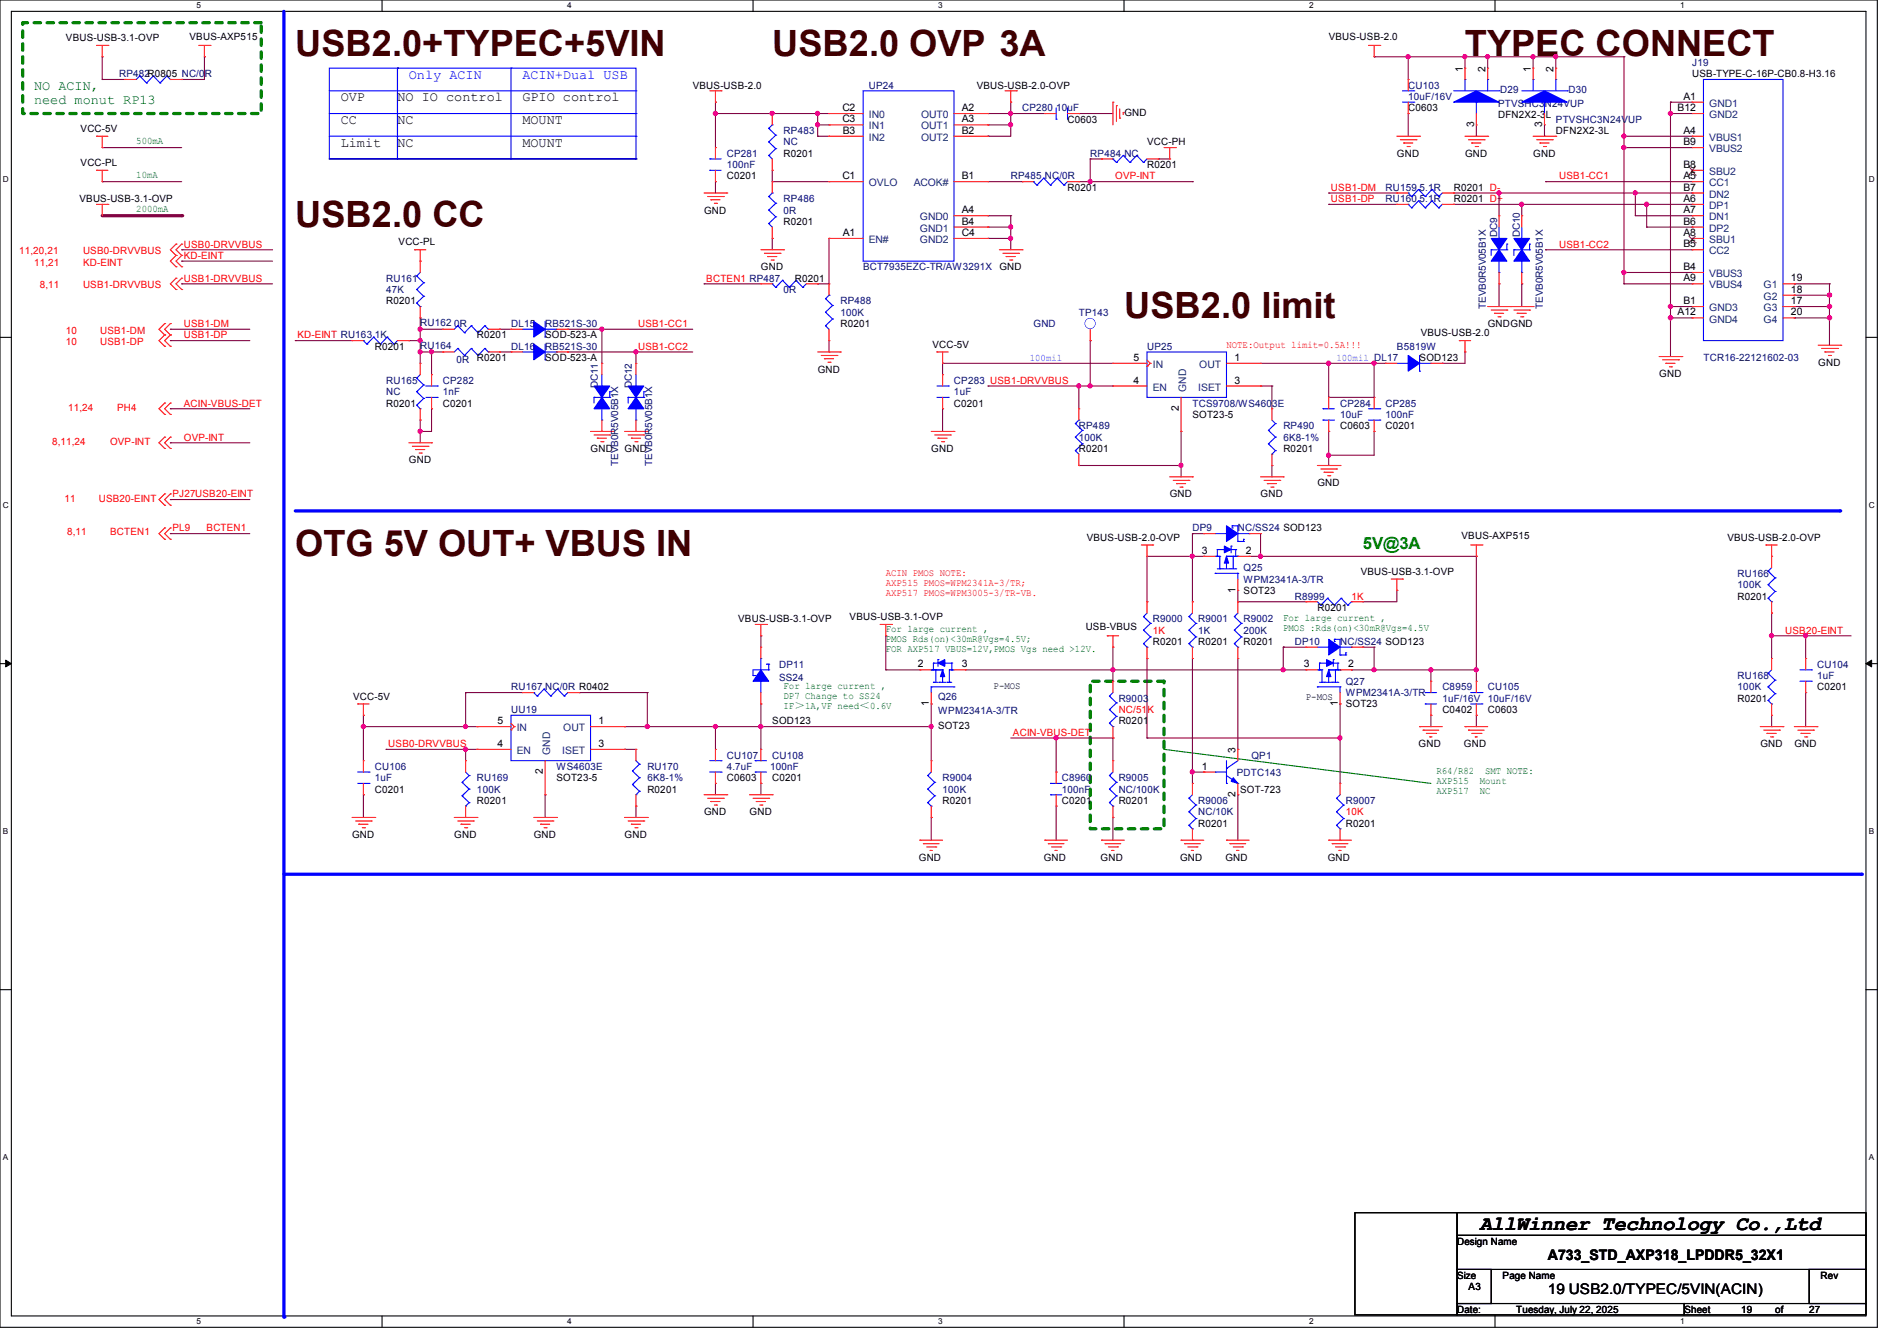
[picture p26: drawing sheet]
<svg xmlns="http://www.w3.org/2000/svg" width="297mm" height="210mm" viewBox="0 0 297 210" stroke-linecap="round" stroke-linejoin="round" font-family="sans-serif">
<defs><g id="words">
<g font-size="5.7" fill="#400000">
<text x="46.2" y="8.8">USB2.0+TYPEC+5VIN</text>
<text x="120.9" y="8.8">USB2.0 OVP 3A</text>
<text x="229.4" y="8.8">TYPEC CONNECT</text>
<text x="46.2" y="35.5">USB2.0 CC</text>
<text x="176" y="49.7">USB2.0 limit</text>
<text x="46.2" y="87.1">OTG 5V OUT+ VBUS IN</text>
</g>
<text font-size="3.2" x="231.7" y="192.6">AllWinner Technology Co.,Ltd</text>
<text font-size="2.6" fill="#008000" x="213.4" y="86">5V@3A</text>
<g font-size="2.3">
<text x="242.3" y="197.4">A733_STD_AXP318_LPDDR5_32X1</text>
<text x="242.3" y="202.7">19 USB2.0/TYPEC/5VIN(ACIN)</text>
</g>
<g font-size="2.1" fill="#008000">
<text x="5.3" y="14.1">NO ACIN,</text>
<text x="5.3" y="16.2">need monut RP13</text>
</g>
<g font-size="2.1">
<text x="53.3" y="15.9">OVP</text>
<text x="62.2" y="15.9">NO IO control</text>
<text x="81.8" y="15.9">GPIO control</text>
<text x="53.3" y="19.4">CC</text>
<text x="53.3" y="23">Limit</text>
<text x="62.2" y="19.4">NC</text>
<text x="62.2" y="23">NC</text>
<text x="81.8" y="19.4">MOUNT</text>
<text x="81.8" y="23">MOUNT</text>
</g>
<g font-size="2.1" fill="#00f">
<text x="64" y="12.3">Only ACIN</text>
<text x="81.8" y="12.3">ACIN+Dual USB</text>
</g>
<g font-size="1.6">
<text x="10.3" y="6.4">VBUS-USB-3.1-OVP</text>
<text x="29.7" y="6.2">VBUS-AXP515</text>
<text x="208" y="6.2">VBUS-USB-2.0</text>
<text x="229" y="11.2" transform="rotate(-90 229 11.2)">1</text>
<text x="232.6" y="11.2" transform="rotate(-90 232.6 11.2)">2</text>
<text x="239.7" y="11.2" transform="rotate(-90 239.7 11.2)">1</text>
<text x="243.2" y="11.2" transform="rotate(-90 243.2 11.2)">2</text>
<text x="108.5" y="13.9">VBUS-USB-2.0</text>
<text x="131.9" y="17.4">C2</text>
<text x="150.6" y="17.4">A2</text>
<text x="152.9" y="13.9">VBUS-USB-2.0-OVP</text>
<text x="220.5" y="17.4">C0603</text>
<text x="262.7" y="17.4">B12</text>
<text x="263.5" y="15.6">A1</text>
<text x="264.9" y="12.1">USB-TYPE-C-16P-CB0.8-H3.16</text>
<text x="12.6" y="20.7">VCC-5V</text>
<text x="131.9" y="19.2">C3</text>
<text x="132" y="21">B3</text>
<text x="150.6" y="19.2">A3</text>
<text x="150.6" y="21">B2</text>
<text x="167.1" y="19.2">C0603</text>
<text x="176" y="18.2">GND</text>
<text x="179.6" y="22.8">VCC-PH</text>
<text x="230.8" y="19.9" transform="rotate(-90 230.8 19.9)">3</text>
<text x="234.5" y="18.5">DFN2X2-3L</text>
<text x="241.4" y="19.9" transform="rotate(-90 241.4 19.9)">3</text>
<text x="243.6" y="21">DFN2X2-3L</text>
<text x="263.5" y="21">A4</text>
<text x="263.5" y="22.7">B9</text>
<text x="12.6" y="26">VCC-PL</text>
<text x="113.8" y="28.1">C0201</text>
<text x="122.7" y="24.6">R0201</text>
<text x="131.9" y="28.1">C1</text>
<text x="150.6" y="28.1">B1</text>
<text x="167.1" y="29.9">R0201</text>
<text x="179.6" y="26.3">R0201</text>
<text x="218.7" y="24.6">GND</text>
<text x="227.6" y="29.9">R0201 D-</text>
<text x="229.4" y="24.6">GND</text>
<text x="240" y="24.6">GND</text>
<text x="263.5" y="26.3">B8</text>
<text x="263.5" y="28.1">A5</text>
<text x="263.5" y="29.8">B7</text>
<text x="12.4" y="31.7">VBUS-USB-3.1-OVP</text>
<text x="110.2" y="33.4">GND</text>
<text x="122.7" y="35.2">R0201</text>
<text x="150.6" y="33.4">A4</text>
<text x="150.6" y="35.2">B4</text>
<text x="227.6" y="31.7">R0201 D+</text>
<text x="263.5" y="31.6">A6</text>
<text x="263.5" y="33.4">A7</text>
<text x="263.5" y="35.2">B6</text>
<text x="62.4" y="38.4">VCC-PL</text>
<text x="132" y="37">A1</text>
<text x="150.6" y="37">C4</text>
<text x="263.5" y="37">A8</text>
<text x="263.5" y="38.7">B5</text>
<text x="60.5" y="47.7">R0201</text>
<text x="119.1" y="42.3">GND</text>
<text x="124.5" y="44.1">R0201</text>
<text x="156.5" y="42.3">GND</text>
<text x="263.5" y="42.3">B4</text>
<text x="263.5" y="44.1">A9</text>
<text x="263.5" y="47.6">B1</text>
<text x="280.4" y="47.6">17</text>
<text x="280.4" y="45.8">18</text>
<text x="280.4" y="44.1">19</text>
<text x="74.7" y="53">R0201</text>
<text x="85.3" y="53">SOD-523-A</text>
<text x="131.6" y="51.2">R0201</text>
<text x="222.4" y="52.7">VBUS-USB-2.0</text>
<text x="232.9" y="51.2">GNDGND</text>
<text x="262.7" y="49.4">A12</text>
<text x="280.4" y="49.4">20</text>
<text x="58.7" y="54.8">R0201</text>
<text x="74.7" y="56.6">R0201</text>
<text x="85.3" y="56.6">SOD-523-A</text>
<text x="128" y="58.3">GND</text>
<text x="146" y="54.4">VCC-5V</text>
<text x="177.5" y="56.5">5</text>
<text x="193.3" y="56.5">1</text>
<text x="222.3" y="56.6">SOD123</text>
<text x="259.8" y="59.1">GND</text>
<text x="284.7" y="57.3">GND</text>
<text x="60.5" y="63.7">R0201</text>
<text x="69.3" y="63.7">C0201</text>
<text x="149.4" y="63.7">C0201</text>
<text x="177.5" y="60.1">4</text>
<text x="184.5" y="64.3" transform="rotate(-90 184.5 64.3)">2</text>
<text x="186.7" y="65.4">SOT23-5</text>
<text x="193.3" y="60.1">3</text>
<text x="92.5" y="70.8">GND</text>
<text x="97.8" y="70.8">GND</text>
<text x="145.8" y="70.8">GND</text>
<text x="168.9" y="70.8">R0201</text>
<text x="200.9" y="70.8">R0201</text>
<text x="209.8" y="67.2">C0603</text>
<text x="216.9" y="67.2">C0201</text>
<text x="64" y="72.6">GND</text>
<text x="183.1" y="77.9">GND</text>
<text x="197.4" y="77.9">GND</text>
<text x="206.3" y="76.1">GND</text>
<text x="170.1" y="84.7">VBUS-USB-2.0-OVP</text>
<text x="188.1" y="86.7">3</text>
<text x="195" y="86.7">2</text>
<text x="228.8" y="84.5">VBUS-AXP515</text>
<text x="270.4" y="84.7">VBUS-USB-2.0-OVP</text>
<text x="193.4" y="92.8" transform="rotate(-90 193.4 92.8)">1</text>
<text x="194.7" y="93">SOT23</text>
<text x="206.3" y="95.7">R0201</text>
<text x="213" y="90">VBUS-USB-3.1-OVP</text>
<text x="272.1" y="93.9">R0201</text>
<text x="115.6" y="97.5">VBUS-USB-3.1-OVP</text>
<text x="133" y="97.1">VBUS-USB-3.1-OVP</text>
<text x="170" y="98.7">USB-VBUS</text>
<text x="180.5" y="101">R0201</text>
<text x="187.6" y="101">R0201</text>
<text x="194.7" y="101">R0201</text>
<text x="143.7" y="104.5">2</text>
<text x="150.6" y="104.5">3</text>
<text x="155.6" y="107.9">P-MOS</text>
<text x="204.2" y="104.5">3</text>
<text x="211.1" y="104.5">2</text>
<text x="55.3" y="109.6">VCC-5V</text>
<text x="77.9" y="113.4">5</text>
<text x="93.7" y="113.4">1</text>
<text x="120.9" y="113.5">SOD123</text>
<text x="145.4" y="110.6" transform="rotate(-90 145.4 110.6)">1</text>
<text x="175.1" y="113.5">R0201</text>
<text x="204.5" y="109.7">P-MOS</text>
<text x="209.4" y="110.6" transform="rotate(-90 209.4 110.6)">1</text>
<text x="210.7" y="110.8">SOT23</text>
<text x="225.8" y="111.7">C0402</text>
<text x="232.9" y="111.7">C0603</text>
<text x="272.1" y="109.9">R0201</text>
<text x="284.5" y="108.1">C0201</text>
<text x="77.9" y="117">4</text>
<text x="93.7" y="117">3</text>
<text x="146.9" y="114.2">SOT23</text>
<text x="193.4" y="117.9" transform="rotate(-90 193.4 117.9)">3</text>
<text x="222.1" y="117">GND</text>
<text x="229.2" y="117">GND</text>
<text x="275.6" y="117">GND</text>
<text x="280.9" y="117">GND</text>
<text x="58.7" y="124.1">C0201</text>
<text x="74.7" y="125.9">R0201</text>
<text x="85" y="121.2" transform="rotate(-90 85 121.2)">2</text>
<text x="87.1" y="122.3">SOT23-5</text>
<text x="101.4" y="124.1">R0201</text>
<text x="113.8" y="122.3">C0603</text>
<text x="120.9" y="122.3">C0201</text>
<text x="147.6" y="125.9">R0201</text>
<text x="166.3" y="125.9">C0201</text>
<text x="175.1" y="125.9">R0201</text>
<text x="188.1" y="120.5">1</text>
<text x="193.4" y="124.8" transform="rotate(-90 193.4 124.8)">2</text>
<text x="194.2" y="124.1">SOT-723</text>
<text x="55.1" y="131.2">GND</text>
<text x="71.1" y="131.2">GND</text>
<text x="83.6" y="131.2">GND</text>
<text x="97.8" y="131.2">GND</text>
<text x="110.2" y="127.7">GND</text>
<text x="117.4" y="127.7">GND</text>
<text x="187.6" y="129.5">R0201</text>
<text x="210.7" y="129.5">R0201</text>
<text x="143.9" y="134.8">GND</text>
<text x="163.4" y="134.8">GND</text>
<text x="172.3" y="134.8">GND</text>
<text x="184.8" y="134.8">GND</text>
<text x="191.9" y="134.8">GND</text>
<text x="207.9" y="134.8">GND</text>
<text x="228.1" y="194.9">Design Name</text>
<text x="228.1" y="200.2">Size</text>
<text x="229.9" y="202">A3</text>
<text x="235.3" y="200.2">Page Name</text>
<text x="285" y="200.2">Rev</text>
<text x="228.1" y="205.6">Date:</text>
<text x="237.4" y="205.6">Tuesday, July 22, 2025</text>
<text x="263.7" y="205.6">Sheet</text>
<text x="272.6" y="205.6">19</text>
<text x="277.9" y="205.6">of</text>
<text x="283.3" y="205.6">27</text>
</g>
<g font-size="1.6" fill="#000080">
<text x="264.9" y="10.3">J19</text>
<text x="18.7" y="12.1">RP482R0805 NC/0R</text>
<text x="136" y="13.9">UP24</text>
<text x="160" y="17.4">CP280</text>
<text x="165.4" y="17.4">10uF</text>
<text x="220.5" y="13.9">CU103</text>
<text x="220.5" y="15.7">10uF/16V</text>
<text x="234.5" y="16.7">PTVSHC3N24VUP</text>
<text x="234.9" y="14.6">D29</text>
<text x="245.5" y="14.6">D30</text>
<text x="122.7" y="21">RP483</text>
<text x="122.7" y="22.8">NC</text>
<text x="243.6" y="19.2">PTVSHC3N24VUP</text>
<text x="113.8" y="24.6">CP281</text>
<text x="113.8" y="26.3">100nF</text>
<text x="158.3" y="28.1">RP485 NC/0R</text>
<text x="170.7" y="24.6">RP484 NC</text>
<text x="216.9" y="29.9">RU159</text>
<text x="222.3" y="29.9">5.1R</text>
<text x="122.7" y="31.7">RP486</text>
<text x="122.7" y="33.4">0R</text>
<text x="216.9" y="31.7">RU160</text>
<text x="222.3" y="31.7">5.1R</text>
<text x="60.5" y="44.1">RU161</text>
<text x="60.5" y="45.9">47K</text>
<text x="122.7" y="45.9">0R</text>
<text x="131.6" y="47.7">RP488</text>
<text x="135.1" y="42.3">BCT7935EZC-TR/AW3291X</text>
<text x="58.7" y="53">1K</text>
<text x="65.8" y="51.1">RU162</text>
<text x="71.1" y="51.2">0R</text>
<text x="80" y="51.2">DL15</text>
<text x="85.3" y="51.2">RB521S-30</text>
<text x="131.6" y="49.4">100K</text>
<text x="161.8" y="51.2">GND</text>
<text x="168.9" y="49.4">TP143</text>
<text x="65.8" y="54.6">RU164</text>
<text x="71.5" y="56.9">0R</text>
<text x="80" y="54.8">DL16</text>
<text x="85.3" y="54.8">RB521S-30</text>
<text x="179.6" y="54.8">UP25</text>
<text x="218.7" y="54.8">B5819W</text>
<text x="266.7" y="56.6">TCR16-22121602-03</text>
<text x="60.5" y="60.1">RU165</text>
<text x="60.5" y="61.9">NC</text>
<text x="69.3" y="60.1">CP282</text>
<text x="69.3" y="61.9">1nF</text>
<text x="149.4" y="60.1">CP283 USB1-DRVVBUS</text>
<text x="149.4" y="61.9">1uF</text>
<text x="186.7" y="63.7">TCS9708/WS4603E</text>
<text x="209.8" y="63.7">CP284</text>
<text x="209.8" y="65.4">10uF</text>
<text x="216.9" y="63.7">CP285</text>
<text x="216.9" y="65.4">100nF</text>
<text x="168.9" y="67.2">RP489</text>
<text x="168.9" y="69">100K</text>
<text x="200.9" y="67.2">RP490</text>
<text x="200.9" y="69">6K8-1%</text>
<text x="186.7" y="83.2">DP9</text>
<text x="193.8" y="83.2">NC/SS24 SOD123</text>
<text x="194.7" y="89.5">Q25</text>
<text x="194.7" y="91.2">WPM2341A-3/TR</text>
<text x="202.7" y="93.9">R8999</text>
<text x="272.1" y="90.3">RU166</text>
<text x="272.1" y="92.1">100K</text>
<text x="180.5" y="97.5">R9000</text>
<text x="187.6" y="97.5">R9001</text>
<text x="187.6" y="99.2">1K</text>
<text x="194.7" y="97.5">R9002</text>
<text x="194.7" y="99.2">200K</text>
<text x="202.7" y="101">DP10</text>
<text x="209.8" y="101">NC/SS24 SOD123</text>
<text x="122" y="104.6">DP11</text>
<text x="122" y="106.7">SS24</text>
<text x="210.7" y="107.2">Q27</text>
<text x="272.1" y="106.3">RU168</text>
<text x="284.5" y="104.6">CU104</text>
<text x="284.5" y="106.3">1uF</text>
<text x="80" y="111.7">UU19</text>
<text x="80" y="108.1">RU167 NC/0R R0402</text>
<text x="146.9" y="109.6">Q26</text>
<text x="146.9" y="111.8">WPM2341A-3/TR</text>
<text x="175.1" y="109.9">R9003</text>
<text x="210.7" y="109">WPM2341A-3/TR</text>
<text x="225.8" y="108.1">C8959</text>
<text x="225.8" y="109.9">1uF/16V</text>
<text x="232.9" y="108.1">CU105</text>
<text x="232.9" y="109.9">10uF/16V</text>
<text x="272.1" y="108.1">100K</text>
<text x="113.8" y="118.8">CU107</text>
<text x="120.9" y="118.8">CU108</text>
<text x="195.9" y="118.8">QP1</text>
<text x="58.7" y="120.6">CU106</text>
<text x="58.7" y="122.3">1uF</text>
<text x="74.7" y="122.3">RU169</text>
<text x="74.7" y="124.1">100K</text>
<text x="87.1" y="120.6">WS4603E</text>
<text x="101.4" y="120.6">RU170</text>
<text x="101.4" y="122.3">6K8-1%</text>
<text x="113.8" y="120.6">4.7uF</text>
<text x="120.6" y="120.6">100nF</text>
<text x="147.6" y="122.3">R9004</text>
<text x="147.6" y="124.1">100K</text>
<text x="166.3" y="122.3">C8960</text>
<text x="166.3" y="124.1">100nF</text>
<text x="175.1" y="122.3">R9005</text>
<text x="175.1" y="124.1">NC/100K</text>
<text x="187.6" y="125.9">R9006</text>
<text x="193.6" y="121.5">PDTC143</text>
<text x="210.7" y="125.9">R9007</text>
<text x="187.6" y="127.7">NC/10K</text>
</g>
<g font-size="1.6" fill="#004080">
<text x="267.6" y="16.7">GND1</text>
<text x="136" y="18.5">IN0</text>
<text x="136" y="20.3">IN1</text>
<text x="136" y="22.1">IN2</text>
<text x="144.2" y="18.5">OUT0</text>
<text x="144.2" y="20.3">OUT1</text>
<text x="144.2" y="22.1">OUT2</text>
<text x="267.6" y="18.5">GND2</text>
<text x="267.6" y="22.1">VBUS1</text>
<text x="267.6" y="23.8">VBUS2</text>
<text x="136" y="29.2">OVLO</text>
<text x="143.1" y="29.2">ACOK#</text>
<text x="267.6" y="27.4">SBU2</text>
<text x="267.6" y="29.2">CC1</text>
<text x="144" y="34.5">GND0</text>
<text x="267.6" y="30.9">DN2</text>
<text x="267.6" y="32.7">DP1</text>
<text x="267.6" y="34.5">DN1</text>
<text x="136" y="38.1">EN#</text>
<text x="144" y="36.3">GND1</text>
<text x="144" y="38.1">GND2</text>
<text x="267.6" y="38.1">SBU1</text>
<text x="267.6" y="39.8">CC2</text>
<text x="267.6" y="36.3">DP2</text>
<text x="267.6" y="43.4">VBUS3</text>
<text x="267.6" y="45.2">VBUS4</text>
<text x="276.1" y="46.9">G2</text>
<text x="276.1" y="45.2">G1</text>
<text x="267.6" y="48.7">GND3</text>
<text x="267.6" y="50.5">GND4</text>
<text x="276.1" y="50.5">G4</text>
<text x="276.1" y="48.7">G3</text>
<text x="180.5" y="57.6">IN</text>
<text x="187.8" y="57.6">OUT</text>
<text x="180.5" y="61.2">EN</text>
<text x="185.7" y="61.3" transform="rotate(-90 185.7 61.3)">GND</text>
<text x="187.6" y="61.2">ISET</text>
<text x="80.9" y="118.1">EN</text>
<text x="80.9" y="114.5">IN</text>
<text x="86.1" y="118.2" transform="rotate(-90 86.1 118.2)">GND</text>
<text x="88" y="118.1">ISET</text>
<text x="88.2" y="114.5">OUT</text>
</g>
<g font-size="1.6" fill="#008000">
<text x="21.3" y="22.6">500mA</text>
<text x="21.3" y="27.9">10mA</text>
<text x="21.3" y="33.2">2000mA</text>
<text x="138.7" y="99">For large current ,</text>
<text x="138.7" y="100.6">PMOS Rds(on)&lt;30mR@Vgs=4.5V;</text>
<text x="200.9" y="97.2">For large current ,</text>
<text x="200.9" y="98.8">PMOS :Rds(on)&lt;30mR@Vgs=4.5V</text>
<text x="122.7" y="107.9">For large current ,</text>
<text x="138.7" y="102.2">FOR AXP517 VBUS=12V,PMOS Vgs need &gt;12V.</text>
<text x="122.7" y="109.5">DP7 Change to SS24</text>
<text x="122.7" y="111">IF＞1A,VF need＜0.6V</text>
<text x="224.9" y="121.2">R64/R82</text>
<text x="224.9" y="122.8">AXP515</text>
<text x="224.9" y="124.4">AXP517</text>
<text x="231.7" y="122.8">Mount</text>
<text x="231.7" y="124.4">NC</text>
<text x="232.5" y="121.2">SMT NOTE:</text>
</g>
<g font-size="1.6" fill="#f00">
<text x="174.6" y="28.1">OVP-INT</text>
<text x="208.4" y="29.9">USB1-DM</text>
<text x="244.1" y="28.1">USB1-CC1</text>
<text x="208.4" y="31.7">USB1-DP</text>
<text x="3" y="39.8">11,20,21</text>
<text x="5.3" y="41.6">11,21</text>
<text x="13" y="39.8">USB0-DRVVBUS</text>
<text x="13" y="41.6">KD-EINT</text>
<text x="28.8" y="38.8">USB0-DRVVBUS</text>
<text x="28.8" y="40.6">KD-EINT</text>
<text x="244.1" y="38.8">USB1-CC2</text>
<text x="6.2" y="45.2">8,11</text>
<text x="13" y="45.2">USB1-DRVVBUS</text>
<text x="28.8" y="44.1">USB1-DRVVBUS</text>
<text x="110.6" y="44.1">BCTEN1 RP487</text>
<text x="10.3" y="52.3">10</text>
<text x="15.7" y="52.3">USB1-DM</text>
<text x="28.8" y="51.2">USB1-DM</text>
<text x="28.8" y="53">USB1-DP</text>
<text x="46.6" y="53">KD-EINT RU163</text>
<text x="99.9" y="51.2">USB1-CC1</text>
<text x="10.3" y="54.1">10</text>
<text x="15.7" y="54.1">USB1-DP</text>
<text x="99.9" y="54.8">USB1-CC2</text>
<text x="192" y="54.6">NOTE:Output limit=0.5A!!!</text>
<text x="10.7" y="64.4">11,24</text>
<text x="18.3" y="64.4">PH4</text>
<text x="28.8" y="63.7">ACIN-VBUS-DET</text>
<text x="8.2" y="69.7">8,11,24</text>
<text x="17.2" y="69.7">OVP-INT</text>
<text x="28.8" y="69">OVP-INT</text>
<text x="27" y="77.9">PJ27USB20-EINT</text>
<text x="10.1" y="78.6">11</text>
<text x="10.5" y="83.8">8,11</text>
<text x="15.5" y="78.6">USB20-EINT</text>
<text x="17.2" y="83.8">BCTEN1</text>
<text x="27" y="83.2">PL9</text>
<text x="32.3" y="83.2">BCTEN1</text>
<text x="138.7" y="90.1">ACIN PMOS NOTE:</text>
<text x="138.7" y="91.7">AXP515 PMOS=WPM2341A-3/TR;</text>
<text x="138.7" y="93.3">AXP517 PMOS=WPM3005-3/TR-VB.</text>
<text x="211.6" y="93.9">1K</text>
<text x="180.5" y="99.2">1K</text>
<text x="279.5" y="99.2">USB20-EINT</text>
<text x="175.1" y="111.7">NC/51K</text>
<text x="60.8" y="117">USB0-DRVVBUS</text>
<text x="158.6" y="115.2">ACIN-VBUS-DET</text>
<text x="210.7" y="127.7">10K</text>
</g>
<g font-size="1.6" fill="#8000ff">
<text x="161.2" y="56.5">100mil</text>
<text x="209.2" y="56.5">100mil DL17</text>
</g>
<g font-size="1.5" fill="#000080">
<text x="234.4" y="37.2" transform="rotate(-90 234.4 37.2)">DC9</text>
<text x="238" y="37.2" transform="rotate(-90 238 37.2)">DC10</text>
<text x="232.6" y="48.3" transform="rotate(-90 232.6 48.3)">TEVB0R5V05B1X</text>
<text x="241.5" y="48.3" transform="rotate(-90 241.5 48.3)">TEVB0R5V05B1X</text>
<text x="93.6" y="60.8" transform="rotate(-90 93.6 60.8)">DC11</text>
<text x="98.9" y="60.8" transform="rotate(-90 98.9 60.8)">DC12</text>
<text x="96.8" y="72.9" transform="rotate(-90 96.8 72.9)">TEVB0R5V05B1X</text>
<text x="102.1" y="72.9" transform="rotate(-90 102.1 72.9)">TEVB0R5V05B1X</text>
</g>
<g font-size="1.3">
<text x="30.8" y="1.3">5</text>
<text x="88.8" y="1.3">4</text>
<text x="146.9" y="1.3">3</text>
<text x="205" y="1.3">2</text>
<text x="263.1" y="1.3">1</text>
<text x=".5" y="28.4">D</text>
<text x="292.6" y="28.4">D</text>
<text x=".5" y="79.5">C</text>
<text x="292.6" y="79.5">C</text>
<text x=".5" y="130.6">B</text>
<text x="292.6" y="130.6">B</text>
<text x=".5" y="181.7">A</text>
<text x="292.6" y="181.7">A</text>
<text x="30.8" y="207.4">5</text>
<text x="88.8" y="207.4">4</text>
<text x="146.9" y="207.4">3</text>
<text x="205" y="207.4">2</text>
<text x="263.1" y="207.4">1</text>
</g>
</g></defs>
<path d="M0 0h293.9v207.9h-293.9zM1.8 1.8h290.3v204.3h-290.3z" fill="none" stroke="#000" stroke-width=".17"/>
<g fill="#fff">
<path d="M30.8 .2h.7v1.4h-.7z"/>
<path d="M30.8 206.2h.7v1.4h-.7z"/>
</g>
<path d="M59.8 0v1.8M59.8 206.1v1.8" fill="none" stroke="#000" stroke-width=".17"/>
<g fill="#fff">
<path d="M88.8 .2h.7v1.4h-.7z"/>
<path d="M88.8 206.2h.7v1.4h-.7z"/>
</g>
<path d="M117.9 0v1.8M117.9 206.1v1.8" fill="none" stroke="#000" stroke-width=".17"/>
<g fill="#fff">
<path d="M146.9 .2h.7v1.4h-.7z"/>
<path d="M146.9 206.2h.7v1.4h-.7z"/>
</g>
<path d="M176 0v1.8M176 206.1v1.8" fill="none" stroke="#000" stroke-width=".17"/>
<g fill="#fff">
<path d="M205 .2h.7v1.4h-.7z"/>
<path d="M205 206.2h.7v1.4h-.7z"/>
</g>
<path d="M234.1 0v1.8M234.1 206.1v1.8" fill="none" stroke="#000" stroke-width=".17"/>
<g fill="#fff">
<path d="M263.1 .2h.6v1.4h-.6z"/>
<path d="M263.1 206.2h.6v1.4h-.6z"/>
<path d="M.5 27.3h.9v1.4h-.9z"/>
<path d="M292.6 27.3h.9v1.4h-.9z"/>
<path d="M.5 78.4h.9v1.4h-.9z"/>
<path d="M292.6 78.4h.9v1.4h-.9z"/>
</g>
<path d="M0 52.8h1.8M292.1 52.8h1.8" fill="none" stroke="#000" stroke-width=".17"/>
<g fill="#fff">
<path d="M.5 129.5h.8v1.4h-.8z"/>
<path d="M292.6 129.5h.8v1.4h-.8z"/>
</g>
<path d="M0 103.9h1.8M292.1 103.9h1.8" fill="none" stroke="#000" stroke-width=".17"/>
<path d="M.9 103.4l.9 .5-.9 .5zM292.1 103.9l.9-.5v1z" fill="#000" stroke="#000" stroke-width=".16"/>
<g fill="#fff">
<path d="M.5 180.5h.8v1.4h-.8z"/>
<path d="M292.6 180.5h.8v1.4h-.8z"/>
</g>
<path d="M0 155h1.8M292.1 155h1.8" fill="none" stroke="#000" stroke-width=".17"/>
<path d="M44.4 1.8v204.4" fill="none" stroke="#00f" stroke-width=".51"/>
<circle cx="44.4" cy="206.2" r=".25" fill="#00f"/>
<path d="M44.4 136.9h247" fill="none" stroke="#00f" stroke-width=".51"/>
<circle cx="291.4" cy="136.9" r=".25" fill="#00f"/>
<path d="M3.6 3.6h37.3v14.2h-37.3z" fill="none" stroke="#008000" stroke-width=".51" stroke-dasharray="1 1"/>
<g fill="none" stroke="#00f" stroke-width=".17">
<path d="M51.6 10.7h48v14.2h-48zM51.6 14.2h48M51.6 17.8h48M62.2 10.7h.1M62.2 10.7v14.2M80 10.7h.1M80 10.7v14.2M99.6 14.2h.1M99.6 17.8h.1M51.6 21.3h48M51.6 24.9h48M99.6 21.3h.1"/>
<path d="M99.6 24.9h.1"/>
</g>
<path d="M62.2 10.7h.1M62.2 10.7v14.2M51.6 24.9h48M99.6 24.9h.1" fill="none" stroke="#000" stroke-width=".17"/>
<path d="M46.2 80h241.8" fill="none" stroke="#00f" stroke-width=".51"/>
<circle cx="288" cy="80" r=".25" fill="#00f"/>
<path d="M170.7 106.7h11.5v23.1h-11.5z" fill="none" stroke="#008000" stroke-width=".51" stroke-dasharray="1 1"/>
<path d="M182.2 117.3h.1M182.2 117.3l41.8 5.4" fill="none" stroke="#008000" stroke-width=".17"/>
<g fill="none" stroke="#800040" stroke-width=".17">
<path d="M16 8.9h.1M16 12.4h.1M16 8.9v3.5M16 12.4h3.6M28.4 12.4h.1M32 8.9h.1M32 8.9v3.5h-3.6M112 17.8h.1M112 16h.1M112 16v7.1M112 17.8h17.8M120.9 17.8h.1"/>
<path d="M128 19.6h.1M128 17.8h.1M128 19.6h1.8M128 17.8v3.5M154.7 19.6h.1M154.7 17.8h.1M154.7 17.8h8.9M154.7 19.6h3.5M158.2 19.6h.1M158.2 17.8h.1M158.2 16h.1M158.2 16v5.3h-3.5"/>
<path d="M168.9 17.8h.1M168.9 17.8h5.3M215.1 8.9h.1M215.1 8.9h39.2M220.5 8.9h.1M220.5 17.8h.1M220.5 8.9v3.5M220.5 17.8v3.5M229.4 8.9h.1M229.4 8.9v1.8M232.9 8.9h.1M232.9 8.9v1.8"/>
<path d="M240 8.9h.1M240 8.9v1.8M243.6 8.9h.1M243.6 8.9v1.8M254.3 8.9h.1M254.3 8.9v35.5M261.5 16h.1M261.5 17.8h.1M261.5 16h3.4M261.5 16v39.8M261.5 17.8h3.4M16 23.1h.1"/>
<path d="M16 28.4h.1M16 23.1h12.4M16 28.4h12.4M28.4 39.1h.1M28.4 39.1h14.3M112 28.4h.1M112 28.4v1.8M120.9 37.3h.1M120.9 28.4h.1M120.9 26.7h.1M120.9 28.4h8.9M120.9 26.7v1.7"/>
<path d="M120.9 37.3v1.8M128 21.3h.1M128 21.3h1.8M129.8 37.3h.1M129.8 37.3v7.1h-1.8M154.7 35.6h.1M154.7 33.8h.1M154.7 37.3h.1M154.7 21.3h.1M154.7 28.4h5.3M154.7 35.6h3.5M154.7 33.8h3.5"/>
<path d="M154.7 37.3h3.5M158.2 35.6h.1M158.2 33.8h.1M158.2 37.3h.1M158.2 33.8v5.3M160 28.4h.1M168.9 28.4h17.8M170.7 28.4h.1M170.7 24.9h.1M170.7 24.9v3.5M170.7 24.9h1.8M172.5 24.9h.1"/>
<path d="M181.4 24.9h.1M181.4 24.9h1.7M186.7 28.4h.1M208 30.2h.1M208 32h.1M208 30.2h10.7M208 32h10.7M227.6 30.2h.1M227.6 32h.1M227.6 30.2h37.3M227.6 32h37.3M234.7 30.2h.1"/>
<path d="M234.7 30.2v3.6M238.3 32h.1M238.3 32v1.8M242 28.4h.1M242 39.1h.1M242 39.1h22.9M242 28.4h22.9M254.3 21.3h.1M254.3 23.1h.1M254.3 23.1h10.6M254.3 21.3h10.6M256 30.2h.1"/>
<path d="M256 30.2v3.6h8.9M257.8 35.6h.1M257.8 32h.1M257.8 35.6h7.1M257.8 32v3.6M264.9 33.8h.1M264.9 30.2h.1M26.7 51.6h.1M26.7 53.3h.1M26.7 53.3h12.4M26.7 51.6h12.4M28.4 40.9h.1"/>
<path d="M28.4 44.4h.1M28.4 40.9h14.3M28.4 44.4h14.3M46.2 53.3h.1M46.2 53.3h8.9M64 53.3h.1M64 53.3h1.8M65.8 49.8h.1M65.8 51.6h.1M65.8 55.1h.1M65.8 53.3h.1M65.8 49.8v7.1"/>
<path d="M65.8 51.6h3.5M65.8 55.1h3.5M67.6 55.1h.1M67.6 55.1v3.6M78.2 51.6h.1M78.2 55.1h.1M78.2 51.6h1.8M78.2 55.1h1.8M88.9 51.6h.1M88.9 55.1h.1M88.9 51.6h19.6M88.9 55.1h19.6"/>
<path d="M94.2 51.6h.1M94.2 51.6v5.3M99.6 55.1h.1M99.6 55.1v1.8M110.2 44.4h.1M110.2 44.4h8.9M128 44.4h.1M147.6 56.9h.1M147.6 56.9v1.8M147.6 56.9h26.6M170.7 53.3h.1M170.7 53.3v7.2"/>
<path d="M197.4 56.9h10.6M208 56.9h.1M208 56.9v5.3M215.1 56.9h.1M215.1 56.9v5.3M225.8 56.9h.1M229.4 55.1h.1M229.4 55.1v1.8h-3.6M234.7 44.4h.1M234.7 44.4v3.6M238.3 44.4h.1M238.3 44.4v3.6"/>
<path d="M254.3 42.7h.1M254.3 44.4h.1M254.3 44.4h10.6M254.3 42.7h10.6M261.5 49.8h.1M261.5 48h.1M261.5 48h3.4M261.5 49.8h3.4M280.9 44.4h.1M280.9 46.2h.1M280.9 48h.1M280.9 49.8h.1"/>
<path d="M280.9 44.4h5.5M280.9 46.2h5.5M280.9 48h5.5M280.9 49.8h5.5M286.4 46.2h.1M286.4 48h.1M286.4 49.8h.1M286.4 44.4h.1M286.4 44.4v9.7M26.7 64h.1M26.7 69.3h.1M26.7 78.2h.1"/>
<path d="M26.7 64h12.4M26.7 69.3h12.4M26.7 78.2h12.4M65.8 65.8h.1M65.8 67.6h.1M65.8 65.8v3.5M67.6 64h.1M67.6 64v3.6h-1.8M147.6 64h.1M147.6 64v3.6M154.7 60.5h.1M154.7 60.5h19.5"/>
<path d="M168.9 60.5h.1M168.9 72.9h.1M168.9 60.5v3.5M168.9 72.9h16M170.7 60.5h.1M184.9 67.6h.1M184.9 72.9h.1M184.9 67.6v7.1M197.4 60.5h.1M197.4 60.5h1.7M199.1 60.5h.1M199.1 72.9h.1"/>
<path d="M199.1 60.5v3.5M199.1 72.9v1.8M208 67.6h.1M208 71.3h.1M208 67.6v5.3M215.1 67.6h.1M215.1 67.6v3.7h-7.1M26.7 83.6h.1M26.7 83.6h12.4M119.1 99.6h.1M119.1 99.6v1.7M138.7 99.6h.1"/>
<path d="M138.7 99.6v5.3M179.6 94.2h.1M186.7 87.1h.1M186.7 94.2h.1M186.7 83.6h.1M186.7 83.6v10.6M186.7 83.6h1.8M188.5 87.1h.1M188.5 87.1h-8.9v7.1M193.8 94.2h.1M193.8 92.5v1.7M193.8 94.2h10.7"/>
<path d="M195.6 87.1h35.5M197.4 87.1h.1M197.4 83.6v3.5M204.5 94.2h.1M213.4 94.2h.1M218.7 92.5h.1M218.7 92.5v1.7h-5.3M231.1 87.1h.1M231.1 87.1v19.6M277.4 99.6h.1M277.4 96h.1M277.4 99.6h12.4"/>
<path d="M277.4 96v7.1M282.7 99.6h.1M282.7 99.6v3.5M56.9 112h.1M56.9 113.8h.1M56.9 112v7.1M56.9 113.8h17.8M60.5 117.3h.1M60.5 117.3h14.2M72.9 108.5h.1M72.9 113.8h.1M72.9 117.3h.1"/>
<path d="M72.9 108.5h8.9M72.9 108.5v5.3M72.9 117.3v1.8M90.7 108.5h.1M90.7 108.5h10.6M97.8 117.3h.1M97.8 113.8h.1M97.8 117.3h1.8M97.8 113.8h48M101.3 108.5h.1M101.3 113.8h.1M101.3 108.5v5.3"/>
<path d="M112 113.8h.1M112 113.8v3.5M119.1 113.8h.1M119.1 110.2h.1M119.1 110.2v7.1M138.7 104.9h.1M138.7 104.9h5.3M145.8 110.2h.1M145.8 113.8h.1M145.8 110.2v8.9M151.1 104.9h23.1M174.2 104.9h.1"/>
<path d="M174.2 115.6h.1M174.2 101.3h.1M174.2 101.3v5.4M174.2 115.6v3.5M179.6 103.1h.1M179.6 115.6h.1M179.6 103.1v12.5M179.6 115.6h30.2M186.7 103.1v19.6M193.8 117.3h.1M193.8 103.1v14.2M200.9 101.3h.1"/>
<path d="M200.9 104.9h.1M200.9 104.9h3.6M200.9 101.3h3.6M200.9 101.3v3.6M209.8 110.2h.1M209.8 115.6h.1M209.8 110.2v12.5M211.6 104.9h.1M211.6 104.9h19.5M213.4 101.3h.1M213.4 101.3h1.7M215.1 101.3h.1"/>
<path d="M215.1 101.3v3.6M224 104.9h.1M224 112h.1M224 104.9v1.8M224 112v1.8M231.1 104.9h.1M231.1 112h.1M231.1 112v1.8M282.7 108.5h.1M282.7 108.5v5.3M56.9 124.5h.1M56.9 124.5v3.5"/>
<path d="M85.3 124.5h.1M85.3 124.5v3.5M99.6 126.2h.1M99.6 126.2v1.8M112 122.7h.1M112 122.7v1.8M119.1 122.7h.1M119.1 122.7v1.8M145.8 128h.1M145.8 128v3.6M165.4 126.2h.1M165.4 126.2v5.4"/>
<path d="M186.7 120.9h.1M186.7 120.9h1.8M188.5 120.9h.1M193.8 124.5h.1M193.8 124.5v7.1"/>
</g>
<g fill="#f0f" stroke="#f0f" stroke-width=".17">
<circle cx="65.8" cy="67.5" r=".32"/>
<circle cx="56.9" cy="113.8" r=".32"/>
<circle cx="112" cy="113.8" r=".32"/>
<circle cx="101.3" cy="113.8" r=".32"/>
<circle cx="72.9" cy="113.8" r=".32"/>
<circle cx="72.9" cy="117.3" r=".32"/>
<circle cx="65.8" cy="51.5" r=".32"/>
<circle cx="286.4" cy="46.2" r=".33"/>
<circle cx="286.4" cy="48" r=".33"/>
<circle cx="286.4" cy="49.8" r=".33"/>
<circle cx="261.5" cy="49.8" r=".33"/>
<circle cx="261.5" cy="48" r=".33"/>
<circle cx="261.5" cy="17.8" r=".33"/>
<circle cx="257.8" cy="32" r=".32"/>
<circle cx="256" cy="30.2" r=".32"/>
<circle cx="254.2" cy="21.3" r=".32"/>
<circle cx="254.2" cy="42.7" r=".32"/>
<circle cx="254.2" cy="23.1" r=".32"/>
<circle cx="232.9" cy="8.9" r=".32"/>
<circle cx="67.5" cy="55.1" r=".32"/>
<circle cx="158.2" cy="19.5" r=".32"/>
<circle cx="112" cy="17.8" r=".32"/>
<circle cx="128" cy="19.5" r=".32"/>
<circle cx="128" cy="17.8" r=".32"/>
<circle cx="120.9" cy="17.8" r=".32"/>
<circle cx="158.2" cy="37.3" r=".32"/>
<circle cx="158.2" cy="35.5" r=".32"/>
<circle cx="158.2" cy="17.8" r=".32"/>
<circle cx="229.3" cy="8.9" r=".32"/>
<circle cx="220.5" cy="8.9" r=".32"/>
<circle cx="234.7" cy="30.2" r=".32"/>
<circle cx="238.2" cy="32" r=".32"/>
<circle cx="277.3" cy="99.5" r=".32"/>
<circle cx="243.6" cy="8.9" r=".32"/>
<circle cx="240" cy="8.9" r=".32"/>
<circle cx="282.7" cy="99.5" r=".32"/>
<circle cx="145.8" cy="113.8" r=".32"/>
<circle cx="119.1" cy="113.8" r=".32"/>
<circle cx="184.9" cy="72.9" r=".32"/>
<circle cx="208" cy="71.3" r=".33"/>
<circle cx="208" cy="56.9" r=".32"/>
<circle cx="99.5" cy="55.1" r=".32"/>
<circle cx="65.8" cy="55.1" r=".32"/>
<circle cx="65.8" cy="53.3" r=".32"/>
<circle cx="170.7" cy="60.4" r=".32"/>
<circle cx="168.9" cy="60.4" r=".32"/>
<circle cx="94.2" cy="51.5" r=".32"/>
<circle cx="186.7" cy="87.1" r=".32"/>
<circle cx="197.3" cy="87.1" r=".32"/>
<circle cx="174.2" cy="104.9" r=".32"/>
<circle cx="224" cy="104.9" r=".32"/>
<circle cx="215.1" cy="104.9" r=".32"/>
<circle cx="209.8" cy="115.5" r=".32"/>
<circle cx="186.7" cy="120.9" r=".32"/>
<circle cx="231.1" cy="104.9" r=".32"/>
<circle cx="170.7" cy="28.4" r=".32"/>
</g>
<path d="M16 33.8h12.4" fill="none" stroke="#800040" stroke-width=".51"/>
<circle cx="28.4" cy="33.8" r=".25" fill="#800040"/>
<g fill="none" stroke="#800040" stroke-width=".17">
<path d="M231.1 19.6v1.7M241.8 19.6v1.7M231.1 21.3h.1M241.8 21.3h.1M129.8 55.1h.1M129.8 53.3v1.8M208 56.9h8.9M215.1 56.9h.1M216.9 56.9h.1M208 62.2h.1M208 62.2h7.1M158.2 115.6h16"/>
<path d="M165.4 115.6h.1M165.4 115.6v5.3M174.2 104.9h.1M174.2 115.6h.1M174.2 104.9h26.7M277.4 113.8h.1M277.4 112v1.8M165.4 120.9h.1M174.2 128h.1M174.2 128v3.6"/>
</g>
<g fill="#f0f" stroke="#f0f" stroke-width=".17">
<circle cx="215.1" cy="56.9" r=".32"/>
<circle cx="200.9" cy="104.9" r=".32"/>
<circle cx="165.3" cy="115.5" r=".32"/>
<circle cx="65.8" cy="67.5" r=".32"/>
<circle cx="56.9" cy="113.8" r=".32"/>
<circle cx="112" cy="113.8" r=".32"/>
<circle cx="101.3" cy="113.8" r=".32"/>
<circle cx="72.9" cy="113.8" r=".32"/>
<circle cx="72.9" cy="117.3" r=".32"/>
<circle cx="65.8" cy="51.5" r=".32"/>
<circle cx="286.4" cy="46.2" r=".33"/>
<circle cx="286.4" cy="48" r=".33"/>
<circle cx="286.4" cy="49.8" r=".33"/>
<circle cx="261.5" cy="49.8" r=".33"/>
<circle cx="261.5" cy="48" r=".33"/>
<circle cx="261.5" cy="17.8" r=".33"/>
<circle cx="257.8" cy="32" r=".32"/>
<circle cx="256" cy="30.2" r=".32"/>
<circle cx="254.2" cy="21.3" r=".32"/>
<circle cx="254.2" cy="42.7" r=".32"/>
<circle cx="254.2" cy="23.1" r=".32"/>
<circle cx="232.9" cy="8.9" r=".32"/>
<circle cx="67.5" cy="55.1" r=".32"/>
<circle cx="158.2" cy="19.5" r=".32"/>
<circle cx="112" cy="17.8" r=".32"/>
<circle cx="128" cy="19.5" r=".32"/>
<circle cx="128" cy="17.8" r=".32"/>
<circle cx="120.9" cy="17.8" r=".32"/>
<circle cx="158.2" cy="37.3" r=".32"/>
<circle cx="158.2" cy="35.5" r=".32"/>
<circle cx="158.2" cy="17.8" r=".32"/>
<circle cx="229.3" cy="8.9" r=".32"/>
<circle cx="220.5" cy="8.9" r=".32"/>
<circle cx="234.7" cy="30.2" r=".32"/>
<circle cx="238.2" cy="32" r=".32"/>
<circle cx="277.3" cy="99.5" r=".32"/>
<circle cx="243.6" cy="8.9" r=".32"/>
<circle cx="240" cy="8.9" r=".32"/>
<circle cx="282.7" cy="99.5" r=".32"/>
<circle cx="145.8" cy="113.8" r=".32"/>
<circle cx="119.1" cy="113.8" r=".32"/>
<circle cx="184.9" cy="72.9" r=".32"/>
<circle cx="208" cy="71.3" r=".33"/>
<circle cx="208" cy="56.9" r=".32"/>
<circle cx="99.5" cy="55.1" r=".32"/>
<circle cx="65.8" cy="55.1" r=".32"/>
<circle cx="65.8" cy="53.3" r=".32"/>
<circle cx="170.7" cy="60.4" r=".32"/>
<circle cx="168.9" cy="60.4" r=".32"/>
<circle cx="94.2" cy="51.5" r=".32"/>
<circle cx="186.7" cy="87.1" r=".32"/>
<circle cx="197.3" cy="87.1" r=".32"/>
<circle cx="174.2" cy="104.9" r=".32"/>
<circle cx="224" cy="104.9" r=".32"/>
<circle cx="215.1" cy="104.9" r=".32"/>
<circle cx="209.8" cy="115.5" r=".32"/>
<circle cx="186.7" cy="120.9" r=".32"/>
<circle cx="231.1" cy="104.9" r=".32"/>
<circle cx="170.7" cy="28.4" r=".32"/>
</g>
<g fill="none" stroke="#f00" stroke-width=".17">
<path d="M15.1 7.1h1.8M16 8.9h.1M16 7.1v1.8M16.9 7.1h.1M19.6 12.4h.1M19.6 12.4h1.7M26.7 12.4h1.7M28.4 12.4h.1M31.1 7.1h1.8M32 8.9h.1M32 7.1v1.8M32.9 7.1h.1"/>
<path d="M111.1 14.2h1.8M112 16h.1M112 14.2v1.8M112.9 14.2h.1M120.9 17.8h.1M120.9 17.8v1.8M129.8 17.8h.1M129.8 19.6h.1M129.8 17.8h5.3M129.8 19.6h5.3M149.4 17.8h5.3M149.4 19.6h5.3"/>
<path d="M154.7 17.8h.1M154.7 19.6h.1M157.4 14.2h1.7M158.2 16h.1M158.2 14.2v1.8M159.1 14.2h.1M163.6 17.8h.1M163.6 17.8h1.8M167.1 17.8h1.8M168.9 17.8h.1M174.2 16h.1M174.2 16v3.6"/>
<path d="M174.8 16.6h.1M174.8 16.6v2.4M175.3 18.5h.1M175.3 17.1v1.4M175.9 17.6h.1M175.9 17.6v.3M214.2 7.1h1.8M215.1 8.9h.1M215.1 7.1v1.8M216 7.1h.1M220.5 12.4h.1M220.5 17.8h.1"/>
<path d="M220.5 12.4v1.8M220.5 16v1.8M229.4 10.7h.1M229.4 10.7v1.7M231.1 19.6h.1M231.1 17.8v1.8M232.9 10.7h.1M232.9 10.7v1.7M240 10.7h.1M240 10.7v1.7M241.8 19.6h.1M241.8 17.8v1.8"/>
<path d="M243.6 10.7h.1M243.6 10.7v1.7M264.9 16h.1M264.9 17.8h.1M264.9 16h1.8M264.9 17.8h1.8M15.1 21.3h.1M15.1 26.7h.1M15.1 32h1.8M15.1 21.3h1.8M15.1 26.7h1.8M16 33.8h.1"/>
<path d="M16 23.1h.1M16 28.4h.1M16 21.3v1.8M16 26.7v1.7M16 32v1.8M16.9 32h.1M27.6 38.2h.1M27.6 38.2l-.9 .9 .9 .9M28.4 38.2h.1M28.4 38.2l-.8 .9 .8 .9M64.9 39.1h.1M64.9 39.1h1.8"/>
<path d="M65.8 39.1v3.6M110.2 30.2h3.6M110.8 30.8h2.4M111.3 31.3h.1M111.3 31.3h1.4M111.8 31.8h.4M112 23.1h.1M112 28.4h.1M112 23.1v1.8M112 26.7v1.7M112.2 31.8h.1M113.2 30.8h.1"/>
<path d="M113.8 30.2h.1M119.1 39.1h3.6M119.7 39.7h2.4M120.9 37.3h.1M120.9 28.4h.1M120.9 26.7h.1M120.9 24.9v1.8M120.9 28.4v1.8M120.9 35.6v1.7M122.1 39.7h.1M122.7 39.1h.1M129.8 37.3h.1"/>
<path d="M129.8 28.4h.1M129.8 21.3h.1M129.8 21.3h5.3M129.8 28.4h5.3M129.8 37.3h5.3M149.4 21.3h5.3M149.4 28.4h5.3M149.4 33.8h5.3M149.4 37.3h5.3M149.4 35.6h5.3M154.7 28.4h.1M154.7 21.3h.1"/>
<path d="M154.7 33.8h.1M154.7 35.6h.1M154.7 37.3h.1M156.5 39.1h3.5M157 39.7h2.5M159.5 39.7h.1M160 39.1h.1M160 28.4h.1M160 28.4h1.8M167.1 28.4h1.8M168.9 28.4h.1M172.5 24.9h.1"/>
<path d="M172.5 24.9h1.7M179.6 24.9h1.8M181.4 24.9h.1M182.2 23.1h1.8M183.1 24.9h.1M183.1 23.1v1.8M184 23.1h.1M218.7 32h.1M218.7 30.2h.1M218.7 32h1.8M218.7 21.3h3.5M218.7 30.2h1.8"/>
<path d="M219.2 21.9h2.5M219.8 22.4h.1M219.8 22.4h1.4M220.3 22.9h.3M220.6 22.9h.1M221.7 21.9h.1M222.2 21.3h.1M225.8 32h1.8M225.8 30.2h1.8M227.6 32h.1M227.6 30.2h.1M229.4 21.3h3.5"/>
<path d="M229.9 21.9h2.5M230.4 22.4h.1M230.4 22.4h1.5M231 22.9h.3M231.3 22.9h.1M232.4 21.9h.1M232.9 21.3h.1M234.7 33.8h.1M234.7 33.8v1.8M238.3 33.8h.1M238.3 33.8v1.8M240 21.3h3.6"/>
<path d="M240.6 21.9h2.4M241.1 22.4h.1M241.1 22.4h1.4M241.6 22.9h.4M242 22.9h.1M243 21.9h.1M243.6 21.3h.1M264.9 21.3h.1M264.9 23.1h.1M264.9 26.7h.1M264.9 28.4h.1M264.9 30.2h.1"/>
<path d="M264.9 32h.1M264.9 33.8h.1M264.9 37.3h.1M264.9 39.1h.1M264.9 35.6h.1M264.9 32h1.8M264.9 21.3h1.8M264.9 30.2h1.8M264.9 39.1h1.8M264.9 26.7h1.8M264.9 23.1h1.8M264.9 28.4h1.8"/>
<path d="M264.9 33.8h1.8M264.9 37.3h1.8M264.9 35.6h1.8M25.8 50.7h.1M25.8 52.5h.1M25.8 54.2h.1M25.8 50.7l-.9 .9 .9 .9M25.8 52.5l-.9 .8 .9 .9M26.7 50.7h.1M26.7 52.5h.1M26.7 54.2h.1M26.7 50.7l-.9 .9 .9 .9"/>
<path d="M26.7 52.5l-.9 .8 .9 .9M27.6 40h.1M27.6 41.8h.1M27.6 43.6h.1M27.6 45.3h.1M27.6 40l-.9 .9 .9 .9M27.6 43.6l-.9 .8 .9 .9M28.4 40h.1M28.4 41.8h.1M28.4 43.6h.1M28.4 45.3h.1M28.4 40l-.8 .9 .8 .9"/>
<path d="M28.4 43.6l-.8 .8 .8 .9M55.1 53.3h.1M55.1 53.3h1.8M62.2 53.3h1.8M64 53.3h.1M65.8 40.9h.1M65.8 56.9h.1M65.8 49.8h.1M65.8 48v1.8M65.8 56.9v1.8M67.6 58.7h.1M67.6 58.7v1.8"/>
<path d="M69.3 55.1h.1M69.3 51.6h.1M69.3 55.1h1.8M69.3 51.6h1.8M76.5 55.1h1.7M76.5 51.6h1.7M78.2 55.1h.1M78.2 51.6h.1M80 55.1h.1M80 51.6h.1M80 55.1h1.8M80 51.6h1.8"/>
<path d="M87.1 55.1h1.8M87.1 51.6h1.8M88.9 55.1h.1M88.9 51.6h.1M94.2 56.9h.1M94.2 56.9v1.8M99.6 56.9h.1M99.6 56.9v1.8M119.1 44.4h.1M119.1 44.4h1.8M120.2 40.2h.1M120.2 40.2h1.4"/>
<path d="M120.7 40.7h.4M121.1 40.7h.1M126.2 44.4h1.8M128 44.4h.1M128 55.1h3.6M128.6 55.7h2.4M129.1 56.2h.1M129.1 56.2h1.4M129.6 56.7h.4M129.8 53.3h.1M129.8 44.4h.1M129.8 44.4v1.8"/>
<path d="M129.8 51.6v1.7M130 56.7h.1M131 55.7h.1M131.6 55.1h.1M146.7 55.1h.1M146.7 55.1h1.8M147.6 56.9h.1M147.6 58.7h.1M147.6 55.1v1.8M147.6 58.7v1.8M157.5 40.2h.1M157.5 40.2h1.5"/>
<path d="M158.1 40.7h.3M158.4 40.7h.1M170.7 53.3h.1M170.7 51.6v1.7M174.2 56.9h.1M174.2 56.9h5.4M179.6 57.4h.1M179.6 56.4l.5 .5M180.1 56.9h.1M180.1 56.9l-.5 .5M192 56.9h5.4M197.4 56.9h.1"/>
<path d="M216.9 56.9h.1M216.9 56.9h1.8M224 56.9h1.8M225.8 56.9h.1M228.5 53.3h.1M228.5 53.3h1.8M229.4 55.1h.1M229.4 53.3v1.8M232.9 48h7.1M233.5 48.6h2.4M234 49.1h.1M234 49.1h1.4"/>
<path d="M234.5 49.6h.4M234.7 44.4h.1M234.7 42.7v1.7M234.9 49.6h.1M235.9 48.6h.1M236.5 48h.1M237 48.6h2.5M237.5 49.1h.1M237.5 49.1h1.5M238.1 49.6h.3M238.3 44.4h.1M238.3 42.7v1.7"/>
<path d="M238.4 49.6h.1M239.5 48.6h.1M240 48h.1M259.8 55.8h3.5M260.3 56.3h2.5M260.8 56.9h.1M260.8 56.9h1.5M261.4 57.4h.3M261.7 57.4h.1M262.8 56.3h.1M263.3 55.8h.1M264.9 42.7h.1"/>
<path d="M264.9 44.4h.1M264.9 48h.1M264.9 49.8h.1M264.9 48h1.8M264.9 42.7h1.8M264.9 44.4h1.8M264.9 49.8h1.8M279.1 48h1.8M279.1 44.4h1.8M279.1 49.8h1.8M279.1 46.2h1.8M280.9 49.8h.1"/>
<path d="M280.9 48h.1M280.9 46.2h.1M280.9 44.4h.1M284.6 54.1h3.6M285.2 54.6h2.5M285.7 55.1h.1M285.7 55.1h1.4M286.3 55.7h.3M286.6 55.7h.1M287.7 54.6h.1M288.2 54.1h.1M25.8 68.5h.1"/>
<path d="M25.8 70.2h.1M25.8 77.3h.1M25.8 79.1h.1M25.8 63.1h.1M25.8 64.9h.1M25.8 68.5l-.9 .8 .9 .9M25.8 77.3l-.9 .9 .9 .9M25.8 63.1l-.9 .9 .9 .9M26.7 68.5h.1M26.7 70.2h.1M26.7 77.3h.1M26.7 79.1h.1"/>
<path d="M26.7 63.1h.1M26.7 64.9h.1M26.7 68.5l-.9 .8 .9 .9M26.7 77.3l-.9 .9 .9 .9M26.7 63.1l-.9 .9 .9 .9M64 69.3h3.6M64.6 69.9h2.4M65.1 70.4h.1M65.1 70.4h1.4M65.6 71h.4M65.8 65.8h.1M65.8 64v1.8"/>
<path d="M66 71h.1M67 69.9h.1M67.6 69.3h.1M67.6 64h.1M67.6 62.2v1.8M92.5 67.6h3.5M93 68.1h2.5M93.5 68.6h.1M93.5 68.6h1.5M94.1 69.2h.3M94.2 67.6h.1M94.2 65.8v1.8"/>
<path d="M94.4 69.2h.1M95.5 68.1h.1M96 67.6h.1M97.8 67.6h3.5M98.3 68.1h2.5M98.8 68.6h.1M98.8 68.6h1.5M99.4 69.2h.3M99.6 67.6h.1M99.6 65.8v1.8M99.7 69.2h.1M100.8 68.1h.1"/>
<path d="M101.3 67.6h.1M145.8 67.6h3.6M146.3 68.1h2.5M146.9 68.6h.1M146.9 68.6h1.4M147.4 69.2h.3M147.6 64h.1M147.6 62.2v1.8M147.7 69.2h.1M148.8 68.1h.1M149.4 67.6h.1M168.9 72.9h.1"/>
<path d="M168.9 64h.1M168.9 64v1.8M168.9 71.1v1.8M174.2 60.5h.1M174.2 60.5h5.4M183.1 74.7h3.6M183.7 75.2h2.4M184.2 75.7h.1M184.2 75.7h1.4M184.7 76.3h.4M184.9 67.6h.1M184.9 62.2v5.4"/>
<path d="M185.1 76.3h.1M186.1 75.2h.1M186.7 74.7h.1M192 60.5h5.4M197.4 60.5h.1M197.4 74.7h3.5M197.9 75.2h2.5M198.4 75.7h.1M198.4 75.7h1.5M199 76.3h.3M199.1 64h.1M199.1 72.9h.1"/>
<path d="M199.1 64v1.8M199.1 71.1v1.8M199.3 76.3h.1M200.4 75.2h.1M200.9 74.7h.1M206.2 72.9h3.6M206.8 73.4h2.5M207.3 74h.1M207.3 74h1.4M207.9 74.5h.3M208 67.6h.1M208 62.2h.1"/>
<path d="M208 62.2v1.8M208 65.8v1.8M208.2 74.5h.1M209.3 73.4h.1M209.8 72.9h.1M215.1 67.6h.1M215.1 62.2h.1M215.1 62.2v1.8M215.1 65.8v1.8M25.8 82.7h.1M25.8 84.5h.1M25.8 82.7l-.9 .9 .9 .9"/>
<path d="M26.7 82.7h.1M26.7 84.5h.1M26.7 82.7l-.9 .9 .9 .9M118.2 97.8h1.8M119.1 99.6h.1M119.1 97.8v1.8M120 97.8h.1M137.8 97.8h1.8M138.7 99.6h.1M138.7 97.8v1.8M139.6 97.8h.1M173.4 99.6h.1"/>
<path d="M173.4 99.6h1.7M174.2 99.6v1.7M178.7 85.3h1.8M179.6 87.1h.1M179.6 94.2h.1M179.6 85.3v1.8M179.6 94.2v1.8M180.5 85.3h.1M186.7 94.2h.1M186.7 94.2v1.8M188.5 87.1h.1M188.5 83.6h.1"/>
<path d="M188.5 87.1h1.7M188.5 83.6h1.7M193.8 94.2h.1M193.8 92.5h.1M193.8 90.7v1.8M193.8 94.2v1.8M193.8 87.1h1.8M195.6 87.1h.1M195.6 83.6h1.8M197.4 83.6h.1M204.5 94.2h.1M204.5 94.2h1.7"/>
<path d="M211.6 94.2h1.8M213.4 94.2h.1M217.8 90.7h1.8M218.7 92.5h.1M218.7 90.7v1.8M219.6 90.7h.1M230.3 85.3h1.7M231.1 87.1h.1M231.1 85.3v1.8M232 85.3h.1M276.5 85.3h.1M276.5 85.3h1.8"/>
<path d="M277.4 87.1h.1M277.4 96h.1M277.4 85.3v3.6M277.4 94.2v1.8M56 110.2h.1M56 110.2h1.8M56.9 112h.1M56.9 119.1h.1M56.9 110.2v1.8M56.9 119.1v1.8M72.9 119.1h.1M72.9 119.1v1.8"/>
<path d="M74.7 117.3h.1M74.7 113.8h.1M74.7 113.8h5.3M74.7 117.3h5.3M80 114.3h.1M80 113.3l.5 .5M80.5 113.8h.1M80.5 113.8l-.5 .5M81.8 108.5h.1M81.8 108.5h1.8M85.3 119.1v5.4M88.9 108.5h1.8"/>
<path d="M90.7 108.5h.1M92.5 113.8h5.3M92.5 117.3h5.3M97.8 117.3h.1M97.8 113.8h.1M99.6 117.3h.1M99.6 117.3v1.8M112 117.3h.1M112 117.3v1.8M119.1 110.2h.1M119.1 101.3h.1M119.1 117.3h.1"/>
<path d="M119.1 101.3v1.8M119.1 108.5v1.7M119.1 117.3v1.8M144 104.9h.1M144 104.9h1.8M145.8 119.1h.1M145.8 110.2h.1M145.8 108.5v1.7M145.8 119.1v1.8M149.4 104.9h1.7M151.1 104.9h.1M174.2 101.3h.1"/>
<path d="M174.2 106.7h.1M174.2 115.6h.1M174.2 119.1h.1M174.2 106.7v1.8M174.2 113.8v1.8M174.2 119.1v1.8M179.6 103.1h.1M179.6 101.3v1.8M186.7 103.1h.1M186.7 101.3v1.8M193.8 103.1h.1M193.8 117.3h.1"/>
<path d="M193.8 101.3v1.8M193.8 117.3v1.8M204.5 104.9h.1M204.5 101.3h.1M204.5 104.9h1.7M204.5 101.3h1.7M209.8 110.2h.1M209.8 108.5v1.7M209.8 104.9h1.8M211.6 104.9h.1M211.6 101.3h1.8M213.4 101.3h.1"/>
<path d="M222.2 113.8h.1M222.2 113.8h3.6M222.8 114.3h.1M222.8 114.3h2.5M223.3 114.9h1.4M223.9 115.4h.1M223.9 115.4h.3M224 106.7h.1M224 112h.1M224 106.7v1.8M224 110.2v1.8M224.7 114.9h.1"/>
<path d="M229.4 113.8h.1M229.4 113.8h3.5M229.9 114.3h.1M229.9 114.3h2.5M230.4 114.9h1.5M231 115.4h.1M231 115.4h.3M231.1 106.7h.1M231.1 112h.1M231.1 106.7v1.8M231.1 110.2v1.8M231.9 114.9h.1"/>
<path d="M275.6 113.8h3.5M276.1 114.3h2.5M276.6 114.9h.1M276.6 114.9h1.5M277.2 115.4h.3M277.4 103.1h.1M277.4 112h.1M277.4 103.1v1.8M277.4 110.2v1.8M277.5 115.4h.1M278.6 114.3h.1M279.1 113.8h.1"/>
<path d="M280.9 113.8h3.6M281.5 114.3h2.4M282 114.9h.1M282 114.9h1.4M282.5 115.4h.4M282.7 108.5h.1M282.7 103.1h.1M282.7 103.1v1.8M282.7 106.7v1.8M282.9 115.4h.1M283.9 114.3h.1M284.5 113.8h.1"/>
<path d="M55.1 128h3.6M55.7 128.6h2.4M56.2 129.1h.1M56.2 129.1h1.4M56.7 129.6h.4M56.9 124.5h.1M56.9 122.7v1.8M57.1 129.6h.1M58.1 128.6h.1M58.7 128h.1M71.1 128h3.6M71.7 128.6h2.4"/>
<path d="M72.2 129.1h.1M72.2 129.1h1.4M72.7 129.6h.4M72.9 128h.1M72.9 126.2v1.8M73.1 129.6h.1M74.1 128.6h.1M74.7 128h.1M83.6 128h3.5M84.1 128.6h2.5M84.6 129.1h.1M84.6 129.1h1.5"/>
<path d="M85.2 129.6h.3M85.3 124.5h.1M85.5 129.6h.1M86.6 128.6h.1M87.1 128h.1M97.8 128h3.5M98.3 128.6h2.5M98.8 129.1h.1M98.8 129.1h1.5M99.4 129.6h.3M99.6 126.2h.1M99.6 124.5v1.7"/>
<path d="M99.7 129.6h.1M100.8 128.6h.1M101.3 128h.1M110.2 124.5h3.6M110.8 125h2.4M111.3 125.5h.1M111.3 125.5h1.4M111.8 126.1h.4M112 122.7h.1M112 120.9v1.8M112.2 126.1h.1M113.2 125h.1"/>
<path d="M113.8 124.5h.1M117.3 124.5h3.6M117.9 125h2.5M118.4 125.5h.1M118.4 125.5h1.4M119 126.1h.3M119.1 122.7h.1M119.1 120.9v1.8M119.3 126.1h.1M120.4 125h.1M120.9 124.5h.1M144 131.6h.1"/>
<path d="M144 131.6h3.6M144.6 132.1h.1M144.6 132.1h2.4M145.1 132.6h1.4M145.6 133.2h.1M145.6 133.2h.4M145.8 128h.1M145.8 126.2v1.8M146.5 132.6h.1M163.6 131.6h.1M163.6 131.6h3.5M164.1 132.1h.1"/>
<path d="M164.1 132.1h2.5M164.6 132.6h1.5M165.2 133.2h.1M165.2 133.2h.3M165.4 120.9h.1M165.4 126.2h.1M165.4 120.9v1.8M165.4 124.5v1.7M166.1 132.6h.1M172.5 131.6h.1M172.5 131.6h3.5M173 132.1h.1"/>
<path d="M173 132.1h2.5M173.5 132.6h1.5M174.1 133.2h.1M174.1 133.2h.3M174.2 128h.1M174.2 126.2v1.8M175 132.6h.1M184.9 131.6h.1M184.9 131.6h3.6M185.5 132.1h.1M185.5 132.1h2.4M186 132.6h1.4"/>
<path d="M186.5 133.2h.1M186.5 133.2h.4M186.7 122.7h.1M186.7 131.6h.1M186.7 122.7v1.8M186.7 129.8v1.8M187.4 132.6h.1M188.5 120.9h.1M188.5 120.9h1.7M192 131.6h.1M192 131.6h3.6M192.6 132.1h.1"/>
<path d="M192.6 132.1h2.4M193.1 132.6h1.4M193.6 133.2h.1M193.6 133.2h.4M193.8 124.5h.1M193.8 122.7v1.8M194.5 132.6h.1M208 131.6h.1M208 131.6h3.6M208.6 132.1h.1M208.6 132.1h2.4M209.1 132.6h1.4"/>
<path d="M209.6 133.2h.1M209.6 133.2h.4M209.8 122.7h.1M209.8 131.6h.1M209.8 122.7v1.8M209.8 129.8v1.8M210.5 132.6h.1"/>
</g>
<path d="M212.1 189.9h16v16h-16zM228.1 189.9h64v3.6h-64zM228.1 193.5h64v5.3h-64zM228.1 198.8h5.4v5.3h-5.4zM283.3 198.8h8.8v5.3h-8.8zM228.1 204.1h35.6v1.8h-35.6zM263.7 204.1h28.4v1.8h-28.4z" fill="none" stroke="#000" stroke-width=".17"/>
<g fill="none" stroke="#00f" stroke-width=".17">
<path d="M21.9 11.9h.1M21.9 11.9l-.6 .5M21.9 11.9l1 1.1M22.9 13h.1M24 11.9h.1M24 11.9l-1.1 1.1M24 11.9l1.1 1.1M25.1 13h.1M26.1 11.9h.1M26.1 11.9l-1 1.1M26.1 11.9l.6 .5M26.7 12.4h.1"/>
<path d="M120.9 19.6h.1M120.9 19.6l-.5 .5M135.1 14.2h14.3v26.7h-14.3zM165.4 18.7h.1M165.4 16.9v1.8M167.1 18.7h.1M167.1 16.9v1.8M219.6 14.2h1.8M219.6 16h1.8M221.4 14.2h.1M221.4 16h.1M227.6 14.2h7.1"/>
<path d="M229.4 12.4h.1M229.4 12.4v1.8M231.1 16h.1M231.1 16v1.8M232.9 12.4h.1M232.9 12.4v1.8M234.7 14.2h.1M238.3 14.2h7.1M240 12.4h.1M240 12.4v1.8M241.8 16h.1M241.8 16v1.8"/>
<path d="M243.6 12.4h.1M243.6 12.4v1.8M245.4 14.2h.1M266.7 12.4h12.4v40.9h-12.4zM111.1 24.9h.1M111.1 26.7h.1M111.1 24.9h1.8M111.1 26.7h1.8M120.4 35h.1M120.4 32.9h.1M120.4 30.8h.1M120.4 24.3h.1"/>
<path d="M120.4 22.2h.1M120.4 20.1h.1M120.4 35l.5 .6M120.4 32.9l1.1 1.1M120.4 30.8l1.1 1M120.4 24.3l.5 .6M120.4 22.2l1.1 1.1M120.4 20.1l1.1 1.1M120.9 30.2h.1M120.9 30.2l-.5 .6M121.5 34h.1M121.5 31.8h.1"/>
<path d="M121.5 23.3h.1M121.5 21.2h.1M121.5 34l-1.1 1M121.5 31.8l-1.1 1.1M121.5 23.3l-1.1 1M121.5 21.2l-1.1 1M161.8 28.4h.1M161.8 28.4l.5 .6M162.3 29h.1M163.4 27.9h.1M163.4 27.9l1.1 1.1M163.4 27.9l-1.1 1.1"/>
<path d="M164.5 29h.1M165.5 27.9h.1M165.5 27.9l1.1 1.1M165.5 27.9l-1 1.1M166.6 29h.1M167.1 28.4l-.5 .6M174.2 24.9h.1M174.2 24.9l.6 .5M174.8 25.4h.1M175.9 24.3h.1M175.9 24.3l1 1.1M175.9 24.3l-1.1 1.1"/>
<path d="M176.9 25.4h.1M178 24.3h.1M178 24.3l1 1.1M178 24.3l-1.1 1.1M179 25.4h.1M179.6 24.9l-.6 .5M220.5 32h.1M220.5 30.2h.1M220.5 32l.5 .6M220.5 30.2l.5 .6M221 32.6h.1M221 30.8h.1"/>
<path d="M222.1 31.5h.1M222.1 29.7h.1M222.1 31.5l1 1.1M222.1 31.5l-1.1 1.1M222.1 29.7l1 1.1M222.1 29.7l-1.1 1.1M223.1 32.6h.1M223.1 30.8h.1M224.2 31.5h.1M224.2 29.7h.1M224.2 31.5l1.1 1.1M224.2 31.5l-1.1 1.1"/>
<path d="M224.2 29.7l1.1 1.1M224.2 29.7l-1.1 1.1M225.3 32.6h.1M225.3 30.8h.1M225.8 32l-.5 .6M225.8 30.2l-.5 .6M233.5 39.1h.1M233.5 39.1h2.4M233.5 39.1v.9M234.7 37.3h.1M234.7 35.6v1.7M235.9 39.1h.1"/>
<path d="M235.9 38.2h.1M235.9 38.2v.9M237 39.1h.1M237 39.1v.9M237 39.1h2.5M238.3 37.3h.1M238.3 35.6v1.7M239.5 39.1h.1M239.5 38.2h.1M239.5 38.2v.9M56.9 53.3h.1M56.9 53.3l.5 .6"/>
<path d="M57.4 53.9h.1M58.5 52.8h.1M58.5 52.8l1.1 1.1M58.5 52.8l-1.1 1.1M59.6 53.9h.1M60.6 52.8h.1M60.6 52.8l1.1 1.1M60.6 52.8l-1 1.1M61.7 53.9h.1M62.2 53.3l-.5 .6M65.2 59.2h.1M65.2 43.2h.1"/>
<path d="M65.2 45.3h.1M65.2 47.5h.1M65.2 59.2l1.1 1.1M65.2 43.2l1.1 1.1M65.2 45.3l1.1 1.1M65.2 47.5l.6 .5M65.8 48h.1M65.8 58.7l-.6 .5M65.8 42.7l-.6 .5M66.3 44.3h.1M66.3 46.4h.1M66.3 44.3l-1.1 1"/>
<path d="M66.3 46.4l-1.1 1.1M71.7 54.6h.1M71.7 51h.1M71.7 54.6l-.6 .5M71.7 54.6l1 1.1M71.7 51l-.6 .6M71.7 51l1 1.1M72.7 55.7h.1M72.7 52.1h.1M73.8 54.6h.1M73.8 51h.1M73.8 54.6l-1.1 1.1"/>
<path d="M73.8 54.6l1 1.1M73.8 51l-1.1 1.1M73.8 51l1 1.1M74.8 55.7h.1M74.8 52.1h.1M75.9 54.6h.1M75.9 51h.1M75.9 54.6l-1.1 1.1M75.9 54.6l.6 .5M75.9 51l-1.1 1.1M75.9 51l.6 .6M76.5 55.1h.1"/>
<path d="M76.5 51.6h.1M81.8 55.1h1.8M81.8 51.6h1.8M83.6 55.1h.1M83.6 51.6h.1M85.3 56.3h.1M85.3 52.8h.1M85.3 50.3v2.5M85.3 53.9v2.4M85.3 55.1h1.8M85.3 51.6h1.8M87.1 55.1h.1"/>
<path d="M87.1 51.6h.1M94.2 58.7v1.8M99.6 58.7v1.8M120.9 44.4h.1M120.9 44.4l.6 .6M121.5 45h.1M122.5 43.9h.1M122.5 43.9l1.1 1.1M122.5 43.9l-1 1.1M123.6 45h.1M124.6 43.9h.1M124.6 43.9l1.1 1.1"/>
<path d="M124.6 43.9l-1 1.1M125.7 45h.1M126.2 44.4l-.5 .6M129.2 51h.1M129.2 48.9h.1M129.2 46.8h.1M129.2 51l.6 .6M129.2 48.9l1.1 1.1M129.2 46.8l1.1 1M129.8 46.2h.1M129.8 46.2l-.6 .6M130.3 50h.1"/>
<path d="M130.3 47.8h.1M130.3 50l-1.1 1M130.3 47.8l-1.1 1.1M179.6 55.1h12.4v7.1h-12.4zM218.7 56.9h1.8M220.5 56.9h.1M222.2 58.1h.1M222.2 55.7v2.4M222.2 56.9h1.8M224 56.9h.1M234.7 42.7h.1M234.7 40.9v1.8"/>
<path d="M238.3 42.7h.1M238.3 40.9v1.8M65.2 61.3h.1M65.2 63.5h.1M65.2 61.3l1.1 1.1M65.2 63.5l.6 .5M65.8 64h.1M66.3 60.3h.1M66.3 62.4h.1M66.3 60.3l-1.1 1M66.3 62.4l-1.1 1.1M66.7 62.2h1.8"/>
<path d="M66.7 60.5h1.8M68.5 62.2h.1M68.5 60.5h.1M93 62.2h.1M93 62.2h2.5M93 62.2v.9M94.2 60.5h.1M94.2 65.8h.1M94.2 64v1.8M95.5 62.2h.1M95.5 61.3h.1M95.5 61.3v.9"/>
<path d="M98.3 62.2h.1M98.3 62.2h2.5M98.3 62.2v.9M99.6 60.5h.1M99.6 65.8h.1M99.6 64v1.8M100.8 62.2h.1M100.8 61.3h.1M100.8 61.3v.9M146.7 62.2h1.8M146.7 60.5h1.8M148.5 62.2h.1"/>
<path d="M148.5 60.5h.1M168.4 70.6h.1M168.4 68.5h.1M168.4 66.3h.1M168.4 70.6l.5 .5M168.4 68.5l1.1 1M168.4 66.3l1.1 1.1M168.9 65.8h.1M168.9 65.8l-.5 .5M169.5 69.5h.1M169.5 67.4h.1M169.5 69.5l-1.1 1.1"/>
<path d="M169.5 67.4l-1.1 1.1M198.6 67.4h.1M198.6 69.5h.1M198.6 67.4l1.1 1.1M198.6 69.5l1.1 1.1M199.1 71.1h.1M199.1 65.8l.6 .5M199.7 66.3h.1M199.7 68.5h.1M199.7 70.6h.1M199.7 66.3l-1.1 1.1M199.7 68.5l-1.1 1"/>
<path d="M199.7 70.6l-.6 .5M207.1 65.8h.1M207.1 64h.1M207.1 65.8h1.8M207.1 64h1.8M214.2 65.8h1.8M214.2 64h1.8M216 65.8h.1M216 64h.1M179 96.6h.1M179 98.7h.1M179 96.6l1.1 1"/>
<path d="M179 98.7l1.1 1M179.6 96l-.6 .6M180.1 97.6h.1M180.1 99.7h.1M180.1 97.6l-1.1 1.1M180.1 99.7l-1.1 1.1M186.1 96.6h.1M186.1 98.7h.1M186.1 96.6l1.1 1M186.1 98.7l1.1 1M186.7 96l-.6 .6M187.2 97.6h.1"/>
<path d="M187.2 99.7h.1M187.2 97.6l-1.1 1.1M187.2 99.7l-1.1 1.1M190.2 89.8h.1M190.2 87.1h.8M190.2 89.8h3.6M190.2 83.6h1.8M190.6 87.1h.1M190.6 86.1h.1M190.6 89.1h.7M190.6 86.1v1M190.6 86.1h1.1"/>
<path d="M191 89.1h.1M191 87.1h.1M191 87.1v2M191.3 89.1h.1M191.5 89.1h1.1M191.7 86.1h.1M192 87.1h.1M192 88h.1M192 83.6h.1M192 87.1h1.8M192 87.1v.7M192 88v1.1"/>
<path d="M192.6 89.1h.1M192.7 85.5h.1M192.7 89.1h.8M192.7 86.1h.8M192.7 85.5v1.1M192.9 82.3h.1M192.9 82.7h.1M192.9 82.3h.9v2.5M192.9 82.3v.4M193.1 87.1h.1M193.1 87.1v2M193.3 96.6h.1"/>
<path d="M193.3 98.7h.1M193.3 96.6l1.1 1M193.3 98.7l1.1 1M193.5 89.1h.1M193.5 86.1h.1M193.5 87.1h.1M193.5 86.1v1M193.8 87.1h.1M193.8 89.8h.1M193.8 84.8h.1M193.8 96l-.5 .6M193.8 89.8v.9"/>
<path d="M193.8 83.6h1.8M193.8 84.8h.9M194.4 97.6h.1M194.4 99.7h.1M194.4 97.6l-1.1 1.1M194.4 99.7l-1.1 1.1M194.7 84.8h.1M194.7 84.5h.1M194.7 84.5v.3M195.6 83.6h.1M206.2 94.2l.6 .6M206.8 94.8h.1"/>
<path d="M207.9 93.7h.1M207.9 93.7l-1.1 1.1M207.9 93.7l1 1.1M208.9 94.8h.1M210 93.7h.1M210 93.7l-1.1 1.1M210 93.7l1 1.1M211 94.8h.1M211.6 94.2h.1M211.6 94.2l-.6 .6M276.8 89.5h.1M276.8 91.6h.1"/>
<path d="M276.8 93.7h.1M276.8 89.5l1.1 1M276.8 91.6l1.1 1M276.8 93.7l.6 .5M277.4 94.2h.1M277.4 88.9l-.6 .6M277.9 90.5h.1M277.9 92.6h.1M277.9 90.5l-1.1 1.1M277.9 92.6l-1.1 1.1M80 112h12.5v7.1h-12.5zM83.6 108.5h.1"/>
<path d="M83.6 108.5l.5 .5M84.1 109h.1M85.2 107.9h.1M85.2 107.9l1 1.1M85.2 107.9l-1.1 1.1M86.2 109h.1M87.3 107.9h.1M87.3 107.9l1 1.1M87.3 107.9l-1.1 1.1M88.3 109h.1M88.9 108.5l-.6 .5M99.6 119.1l.5 .6"/>
<path d="M100.1 119.7h.1M100.1 119.7l-1.1 1M111.1 119.1h1.8M112.9 119.1h.1M117.9 105.8h.1M117.9 105.8h.3M118.2 105.8h.1M118.2 119.1h.1M118.2 119.1h1.8M119.1 106.7h.1M119.1 103.1h.1M119.1 103.1v1.8"/>
<path d="M119.1 106.7v1.8M120 104h.1M120 104h.4M120.4 104.9h.1M120.4 104h.1M120.4 104.9h-2.5v.9M120.4 104v.9M145.8 104.9h.1M145.8 107.6h.1M145.8 104.9h1.8M145.8 107.6h3.6M145.8 107.6v.9"/>
<path d="M146.1 106.8h.1M146.1 103.8h.1M146.1 104.9h.1M146.1 106.8h.8M146.1 103.8h.8M146.1 103.8v1.1M146.5 104.9h.1M146.5 104.9v1.9M146.9 103.3h.1M146.9 103.3v1.1M147 106.8h.1M147 106.8h1.1"/>
<path d="M147.6 104.9h.1M147.6 105.8h.1M147.6 104.9v.7M147.6 105.8v1M147.9 103.8h.1M147.9 103.8h1.1M148.3 106.8h.1M148.3 106.8h.7M148.6 106.8h.1M148.6 104.9h.1M148.6 104.9h.8M148.6 104.9v1.9"/>
<path d="M149 104.9h.1M149 103.8h.1M149 103.8v1.1M149.4 107.6h.1M173.7 109h.1M173.7 111.1h.1M173.7 113.2h.1M173.7 109l1.1 1.1M173.7 111.1l1.1 1.1M173.7 113.2l.5 .6M174.2 113.8h.1M174.2 108.5l-.5 .5"/>
<path d="M174.8 110.1h.1M174.8 112.2h.1M174.8 110.1l-1.1 1M174.8 112.2l-1.1 1M179 100.8h.1M179 100.8l.6 .5M179.6 101.3h.1M186.1 100.8h.1M186.1 100.8l.6 .5M186.7 101.3h.1M192 119.1v3.6M193.3 100.8h.1"/>
<path d="M193.3 100.8l.5 .5M193.8 101.3h.1M193.8 119.1l-1.8 1.3M206.2 107.6h.1M206.2 104.9h.8M206.2 107.6h3.6M206.2 101.3h1.8M206.6 104.9h.1M206.6 103.8h.1M206.6 106.8h.7M206.6 103.8v1.1M206.6 103.8h1.1"/>
<path d="M207 106.8h.1M207 104.9h.1M207 104.9v1.9M207.3 106.8h.1M207.5 106.8h1.1M207.7 103.8h.1M208 104.9h.1M208 105.8h.1M208 101.3h.1M208 104.9h1.8M208 104.9v.7M208 105.8v1"/>
<path d="M208.6 106.8h.1M208.7 103.3h.1M208.7 106.8h.8M208.7 103.8h.8M208.7 103.3v1.1M208.9 100.1h.1M208.9 100.5h.1M208.9 100.1h.9v2.5M208.9 100.1v.4M209.1 104.9h.1M209.1 104.9v1.9M209.5 106.8h.1"/>
<path d="M209.5 103.8h.1M209.5 104.9h.1M209.5 103.8v1.1M209.8 104.9h.1M209.8 107.6h.1M209.8 102.6h.1M209.8 107.6v.9M209.8 101.3h1.8M209.8 102.6h.9M210.7 102.6h.1M210.7 102.2h.1M210.7 102.2v.4"/>
<path d="M211.6 101.3h.1M223.1 108.5h.1M223.1 110.2h.1M223.1 108.5h1.8M223.1 110.2h1.8M230.3 108.5h1.7M230.3 110.2h1.7M232 108.5h.1M232 110.2h.1M276.8 105.5h.1M276.8 107.6h.1M276.8 109.7h.1"/>
<path d="M276.8 105.5l1.1 1M276.8 107.6l1.1 1M276.8 109.7l.6 .5M277.4 110.2h.1M277.4 104.9l-.6 .6M277.9 106.5h.1M277.9 108.6h.1M277.9 106.5l-1.1 1.1M277.9 108.6l-1.1 1.1M281.8 104.9h1.8M281.8 106.7h1.8M283.6 106.7h.1"/>
<path d="M283.6 104.9h.1M56 122.7h1.8M56 120.9h1.8M57.8 122.7h.1M57.8 120.9h.1M72.3 122.5h.1M72.3 124.6h.1M72.3 122.5l1.1 1.1M72.3 124.6l1.1 1.1M72.9 126.2h.1M72.9 120.9l.5 .6M73.4 121.5h.1"/>
<path d="M73.4 123.6h.1M73.4 125.7h.1M73.4 121.5l-1.1 1M73.4 123.6l-1.1 1M73.4 125.7l-.5 .5M99 120.7h.1M99 122.9h.1M99 120.7l1.1 1.1M99 122.9l1.1 1M99.6 124.5h.1M100.1 121.8h.1M100.1 123.9h.1"/>
<path d="M100.1 121.8l-1.1 1.1M100.1 123.9l-.5 .6M111.1 120.9h1.8M112.9 120.9h.1M118.2 120.9h.1M118.2 120.9h1.8M145.2 121.5h.1M145.2 123.6h.1M145.2 125.7h.1M145.2 121.5l1.1 1M145.2 123.6l1.1 1M145.2 125.7l.6 .5"/>
<path d="M145.8 126.2h.1M145.8 120.9l-.6 .6M146.3 122.5h.1M146.3 124.6h.1M146.3 122.5l-1.1 1.1M146.3 124.6l-1.1 1.1M164.5 122.7h.1M164.5 124.5h.1M164.5 122.7h1.7M164.5 124.5h1.7M173.7 121.5h.1M173.7 123.6h.1"/>
<path d="M173.7 125.7h.1M173.7 121.5l1.1 1M173.7 123.6l1.1 1M173.7 125.7l.5 .5M174.2 126.2h.1M174.2 120.9l-.5 .6M174.8 122.5h.1M174.8 124.6h.1M174.8 122.5l-1.1 1.1M174.8 124.6l-1.1 1.1M186.1 125h.1M186.1 127.1h.1"/>
<path d="M186.1 129.2h.1M186.1 125l1.1 1.1M186.1 127.1l1.1 1.1M186.1 129.2l.6 .6M186.7 129.8h.1M186.7 124.5l-.6 .5M187.2 126.1h.1M187.2 128.2h.1M187.2 126.1l-1.1 1M187.2 128.2l-1.1 1M190.2 120.9h.1M190.2 120.9h1.8"/>
<path d="M192 120.4h.1M192 122.7h.1M192 121.5l1.8 1.2M193.8 122.7h.1M209.3 125h.1M209.3 127.1h.1M209.3 129.2h.1M209.3 125l1.1 1.1M209.3 127.1l1.1 1.1M209.3 129.2l.5 .6M209.8 129.8h.1M209.8 124.5l-.5 .5"/>
<path d="M210.4 126.1h.1M210.4 128.2h.1M210.4 126.1l-1.1 1M210.4 128.2l-1.1 1"/>
<circle cx="170.7" cy="50.7" r=".87"/>
</g>
<path d="M264.4 27.4h.1M264.4 38h.1M264.4 26l1.1 1.4M264.4 37l1.1 1M265.5 27.4h.1M265.5 38h.1M265.5 26l-1.1 1.4M265.5 37l-1.1 1" fill="none" stroke="#804000" stroke-width=".16"/>
<g fill="#00f" stroke="#00f" stroke-width=".17">
<path d="M208 104.9l.4 1.1h-.7z"/>
<path d="M207.7 103.3l1 .5-1 .6z"/>
<path d="M147.6 104.9l.3 1.1h-.7z"/>
<path d="M146.9 103.8l1-.5v1.1z"/>
<path d="M192 87.1l.4 1.1h-.7z"/>
<path d="M191.7 85.5l1 .6-1 .5z"/>
<path d="M193.1 121.8l.7 .9-1.1-.4z"/>
<path d="M227.6 16l3.5-1.8 3.6 1.8z"/>
<path d="M238.3 16l3.5-1.8 3.6 1.8z"/>
<path d="M119.1 104.9l1.3 1.8h-2.5z" fill-rule="evenodd"/>
<path d="M220.5 55.7l1.7 1.2-1.7 1.2z" fill-rule="evenodd"/>
<path d="M237 37.3h2.5l-1.2 1.8z" fill-rule="evenodd"/>
<path d="M238.3 39.1l1.2 1.8h-2.5z" fill-rule="evenodd"/>
<path d="M93 60.5h2.5l-1.3 1.7z" fill-rule="evenodd"/>
<path d="M94.2 62.2l1.3 1.8h-2.5z" fill-rule="evenodd"/>
<path d="M83.6 53.9l1.7 1.2-1.7 1.2z" fill-rule="evenodd"/>
<path d="M83.6 50.3l1.7 1.3-1.7 1.2z" fill-rule="evenodd"/>
<path d="M192 82.3l1.8 1.3-1.8 1.2z" fill-rule="evenodd"/>
<path d="M98.3 60.5h2.5l-1.2 1.7z" fill-rule="evenodd"/>
<path d="M99.6 62.2l1.2 1.8h-2.5z" fill-rule="evenodd"/>
<path d="M208 100.1l1.8 1.2-1.8 1.3z" fill-rule="evenodd"/>
<path d="M233.5 37.3h2.4l-1.2 1.8z" fill-rule="evenodd"/>
<path d="M234.7 39.1l1.2 1.8h-2.4z" fill-rule="evenodd"/>
</g>
<use href="#words"/>
</svg>
